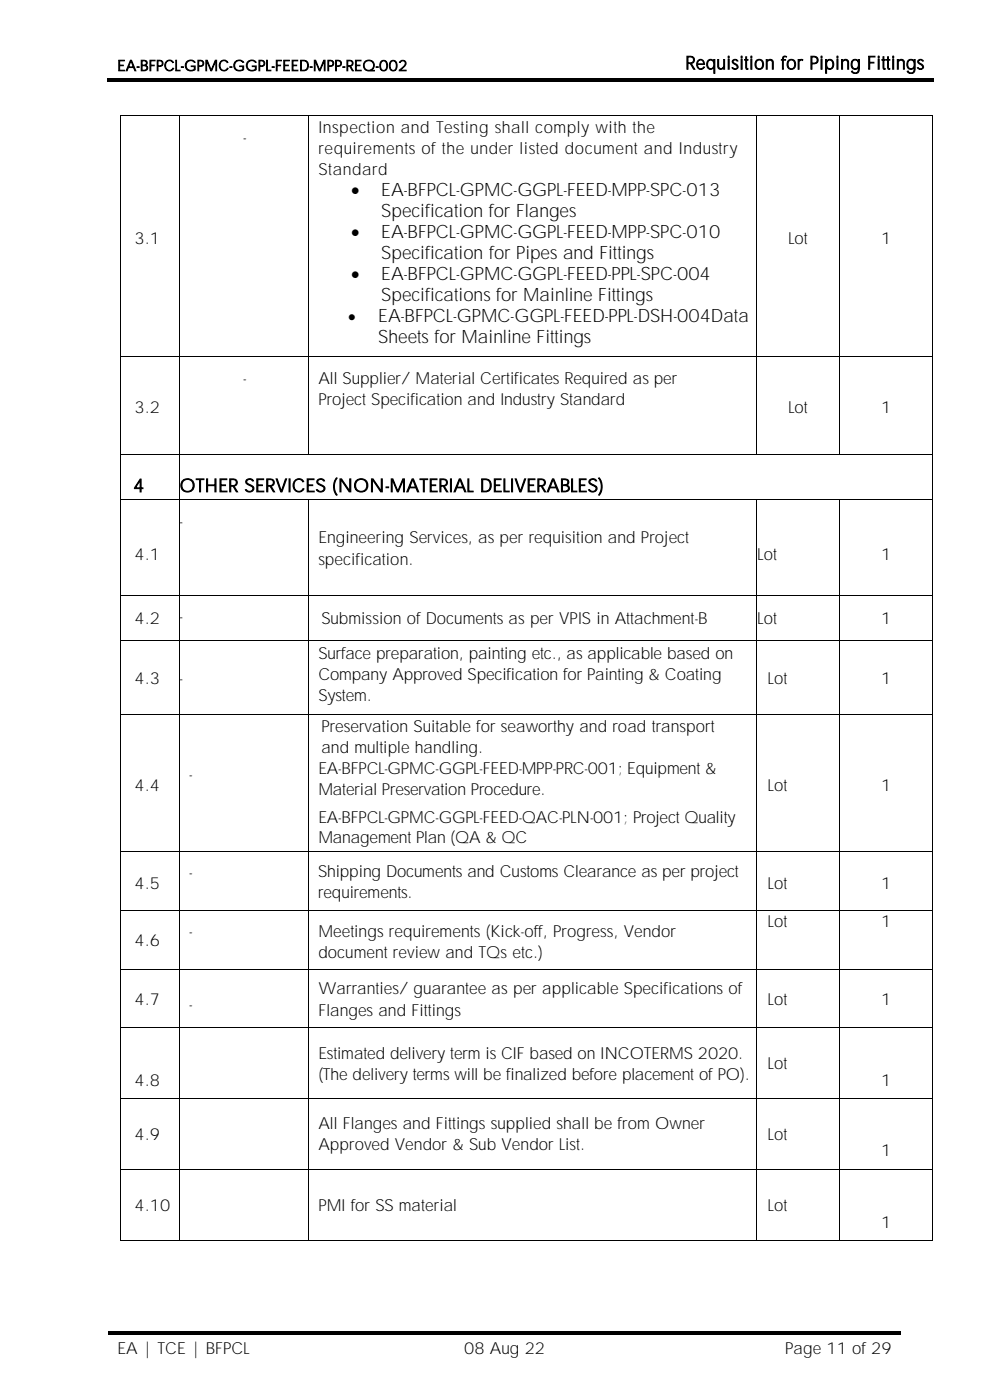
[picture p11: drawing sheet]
<svg xmlns="http://www.w3.org/2000/svg" width="210mm" height="297mm" viewBox="0 0 210 297" stroke-linecap="round" stroke-linejoin="round" font-family="sans-serif">
<defs><g id="words">
<g font-size="3.9">
<text x="145.4" y="14.7">Requisition for Piping Fittings</text>
<text x="74.5" y="41.6">•</text>
<text x="80.9" y="41.6">EA-BFPCL-GPMC-GGPL-FEED-MPP-SPC-013</text>
<text x="80.9" y="46.1">Specification for Flanges</text>
<text x="74.5" y="50.6">•</text>
<text x="80.9" y="50.6">EA-BFPCL-GPMC-GGPL-FEED-MPP-SPC-010</text>
<text x="74.5" y="59.5">•</text>
<text x="80.9" y="55">Specification for Pipes and Fittings</text>
<text x="80.9" y="59.5">EA-BFPCL-GPMC-GGPL-FEED-PPL-SPC-004</text>
<text x="80.9" y="63.9">Specifications for Mainline Fittings</text>
<text x="80.2" y="68.4">EA-BFPCL-GPMC-GGPL-FEED-PPL-DSH-004Data</text>
<text x="80.2" y="72.9">Sheets for Mainline Fittings</text>
<text x="28.2" y="104.4">4</text>
<text x="38.1" y="104.4">OTHER SERVICES (NON-MATERIAL DELIVERABLES)</text>
</g>
<g font-size="3.5">
<text x="67.5" y="28.2">Inspection and Testing shall comply with the</text>
<text x="51.6" y="30.3">-</text>
<text x="67.5" y="32.7">requirements of the under listed document and Industry</text>
<text x="67.5" y="37.1">Standard</text>
<text x="28.5" y="51.7">3.1</text>
<text x="167.3" y="51.7">Lot</text>
<text x="186.9" y="51.7">1</text>
<text x="73.9" y="68.4">•</text>
<text x="51.6" y="81.4">-</text>
<text x="67.5" y="81.4">All Supplier/ Material Certificates Required as per</text>
<text x="28.5" y="87.6">3.2</text>
<text x="67.5" y="85.9">Project Specification and Industry Standard</text>
<text x="167.3" y="87.6">Lot</text>
<text x="186.9" y="87.6">1</text>
<text x="38.1" y="111.8">-</text>
<text x="28.5" y="118.7">4.1</text>
<text x="67.5" y="115.3">Engineering Services, as per requisition and Project</text>
<text x="67.5" y="119.8">specification.</text>
<text x="160.7" y="118.7">Lot</text>
<text x="186.9" y="118.7">1</text>
<text x="28.5" y="132.5">4.2</text>
<text x="38.1" y="132">-</text>
<text x="68.2" y="132.5">Submission of Documents as per VPIS in Attachment-B</text>
<text x="160.7" y="132.5">Lot</text>
<text x="186.9" y="132.5">1</text>
<text x="67.5" y="139.8">Surface preparation, painting etc., as applicable based on</text>
<text x="28.5" y="145.1">4.3</text>
<text x="38.1" y="145.1">-</text>
<text x="67.5" y="144.3">Company Approved Specification for Painting &amp; Coating</text>
<text x="67.5" y="148.7">System.</text>
<text x="162.9" y="145.1">Lot</text>
<text x="186.9" y="145.1">1</text>
<text x="68.2" y="155.3">Preservation Suitable for seaworthy and road transport</text>
<text x="68.2" y="159.8">and multiple handling.</text>
<text x="28.5" y="167.7">4.4</text>
<text x="40.1" y="165.5">-</text>
<text x="67.5" y="164.2">EA-BFPCL-GPMC-GGPL-FEED-MPP-PRC-001; Equipment &amp;</text>
<text x="162.9" y="167.7">Lot</text>
<text x="186.9" y="167.7">1</text>
<text x="67.5" y="168.6">Material Preservation Procedure.</text>
<text x="67.5" y="174.6">EA-BFPCL-GPMC-GGPL-FEED-QAC-PLN-001; Project Quality</text>
<text x="67.5" y="179">Management Plan (QA &amp; QC</text>
<text x="28.5" y="188.6">4.5</text>
<text x="40.1" y="186.4">-</text>
<text x="67.5" y="186">Shipping Documents and Customs Clearance as per project</text>
<text x="67.5" y="190.5">requirements.</text>
<text x="162.9" y="188.6">Lot</text>
<text x="186.9" y="188.6">1</text>
<text x="162.9" y="196.8">Lot</text>
<text x="186.9" y="196.8">1</text>
<text x="28.5" y="200.8">4.6</text>
<text x="40.1" y="198.8">-</text>
<text x="67.5" y="198.9">Meetings requirements (Kick-off, Progress, Vendor</text>
<text x="67.5" y="203.3">document review and TQs etc.)</text>
<text x="28.5" y="213.2">4.7</text>
<text x="40.1" y="214.2">-</text>
<text x="67.5" y="211">Warranties/ guarantee as per applicable Specifications of</text>
<text x="67.5" y="215.5">Flanges and Fittings</text>
<text x="162.9" y="213.2">Lot</text>
<text x="186.9" y="213.2">1</text>
<text x="67.5" y="224.6">Estimated delivery term is CIF based on INCOTERMS 2020.</text>
<text x="162.9" y="226.9">Lot</text>
<text x="28.5" y="230.5">4.8</text>
<text x="67.5" y="229.1">(The delivery terms will be finalized before placement of PO).</text>
<text x="186.9" y="230.5">1</text>
<text x="67.5" y="239.6">All Flanges and Fittings supplied shall be from Owner</text>
<text x="28.5" y="241.9">4.9</text>
<text x="67.5" y="244.1">Approved Vendor &amp; Sub Vendor List.</text>
<text x="162.9" y="241.9">Lot</text>
<text x="186.9" y="245.4">1</text>
<text x="28.5" y="257">4.10</text>
<text x="67.5" y="257">PMI for SS material</text>
<text x="162.9" y="257">Lot</text>
<text x="186.9" y="260.5">1</text>
<text x="24.9" y="287.3">EA | TCE | BFPCL</text>
<text x="98.5" y="287.3">08 Aug 22</text>
<text x="166.6" y="287.3">Page 11 of 29</text>
</g>
<text font-size="3.2" x="24.9" y="15">EA-BFPCL-GPMC-GGPL-FEED-MPP-REQ-002</text>
</g></defs>
<g fill="#000">
<path d="M22.7 16.6h84.8v.8h-84.8z" fill-rule="evenodd"/>
<path d="M107.2 16.6h.8v.8h-.8z" fill-rule="evenodd"/>
<path d="M108 16.6h90.1v.8h-90.1z" fill-rule="evenodd"/>
<path d="M25.4 24.5h.2v.2h-.2z" fill-rule="evenodd"/>
<path d="M25.4 24.5h.2v.2h-.2z" fill-rule="evenodd"/>
<path d="M37.9 24.5h.2v.2h-.2z" fill-rule="evenodd"/>
<path d="M65.4 24.5h.2v.2h-.2z" fill-rule="evenodd"/>
<path d="M160.4 24.5h.2v.2h-.2z" fill-rule="evenodd"/>
<path d="M177.9 24.5h.2v.2h-.2z" fill-rule="evenodd"/>
<path d="M197.7 24.5h.3v.2h-.3z" fill-rule="evenodd"/>
<path d="M197.7 24.5h.3v.2h-.3z" fill-rule="evenodd"/>
<path d="M25.4 75.6h.2v.2h-.2z" fill-rule="evenodd"/>
<path d="M37.9 75.6h.2v.2h-.2z" fill-rule="evenodd"/>
<path d="M65.4 75.6h.2v.2h-.2z" fill-rule="evenodd"/>
<path d="M160.4 75.6h.2v.2h-.2z" fill-rule="evenodd"/>
<path d="M177.9 75.6h.2v.2h-.2z" fill-rule="evenodd"/>
<path d="M197.7 75.6h.3v.2h-.3z" fill-rule="evenodd"/>
<path d="M25.4 96.4h.2v.2h-.2z" fill-rule="evenodd"/>
<path d="M37.9 96.4h.2v.2h-.2z" fill-rule="evenodd"/>
<path d="M65.4 96.4h.2v.2h-.2z" fill-rule="evenodd"/>
<path d="M160.4 96.4h.2v.2h-.2z" fill-rule="evenodd"/>
<path d="M177.9 96.4h.2v.2h-.2z" fill-rule="evenodd"/>
<path d="M197.7 96.4h.3v.2h-.3z" fill-rule="evenodd"/>
<path d="M25.4 106h.2v.2h-.2z" fill-rule="evenodd"/>
<path d="M37.9 106h.2v.2h-.2z" fill-rule="evenodd"/>
<path d="M65.4 106h.2v.2h-.2z" fill-rule="evenodd"/>
<path d="M160.4 106h.2v.2h-.2z" fill-rule="evenodd"/>
<path d="M177.9 106h.2v.2h-.2z" fill-rule="evenodd"/>
<path d="M197.7 106h.3v.2h-.3z" fill-rule="evenodd"/>
<path d="M25.4 126.2h.2v.2h-.2z" fill-rule="evenodd"/>
<path d="M25.4 135.8h.2v.2h-.2z" fill-rule="evenodd"/>
<path d="M37.9 126.2h.2v.2h-.2z" fill-rule="evenodd"/>
<path d="M37.9 135.8h.2v.2h-.2z" fill-rule="evenodd"/>
<path d="M65.4 126.2h.2v.2h-.2z" fill-rule="evenodd"/>
<path d="M65.4 135.8h.2v.2h-.2z" fill-rule="evenodd"/>
<path d="M160.4 126.2h.2v.2h-.2z" fill-rule="evenodd"/>
<path d="M160.4 135.8h.2v.2h-.2z" fill-rule="evenodd"/>
<path d="M177.9 126.2h.2v.2h-.2z" fill-rule="evenodd"/>
<path d="M177.9 135.8h.2v.2h-.2z" fill-rule="evenodd"/>
<path d="M197.7 126.2h.3v.2h-.3z" fill-rule="evenodd"/>
<path d="M197.7 135.8h.3v.2h-.3z" fill-rule="evenodd"/>
<path d="M25.4 151.5h.2v.2h-.2z" fill-rule="evenodd"/>
<path d="M37.9 151.5h.2v.2h-.2z" fill-rule="evenodd"/>
<path d="M65.4 151.5h.2v.2h-.2z" fill-rule="evenodd"/>
<path d="M160.4 151.5h.2v.2h-.2z" fill-rule="evenodd"/>
<path d="M177.9 151.5h.2v.2h-.2z" fill-rule="evenodd"/>
<path d="M197.7 151.5h.3v.2h-.3z" fill-rule="evenodd"/>
<path d="M25.4 180.6h.2v.2h-.2z" fill-rule="evenodd"/>
<path d="M25.4 193h.2v.2h-.2z" fill-rule="evenodd"/>
<path d="M37.9 180.6h.2v.2h-.2z" fill-rule="evenodd"/>
<path d="M37.9 193h.2v.2h-.2z" fill-rule="evenodd"/>
<path d="M65.4 180.6h.2v.2h-.2z" fill-rule="evenodd"/>
<path d="M65.4 193h.2v.2h-.2z" fill-rule="evenodd"/>
<path d="M160.4 180.6h.2v.2h-.2z" fill-rule="evenodd"/>
<path d="M160.4 193h.2v.2h-.2z" fill-rule="evenodd"/>
<path d="M177.9 180.6h.2v.2h-.2z" fill-rule="evenodd"/>
<path d="M177.9 193h.2v.2h-.2z" fill-rule="evenodd"/>
<path d="M197.7 180.6h.3v.2h-.3z" fill-rule="evenodd"/>
<path d="M197.7 193h.3v.2h-.3z" fill-rule="evenodd"/>
<path d="M25.4 205.6h.2v.2h-.2z" fill-rule="evenodd"/>
<path d="M25.4 218h.2v.2h-.2z" fill-rule="evenodd"/>
<path d="M37.9 205.6h.2v.2h-.2z" fill-rule="evenodd"/>
<path d="M37.9 218h.2v.2h-.2z" fill-rule="evenodd"/>
<path d="M65.4 205.6h.2v.2h-.2z" fill-rule="evenodd"/>
<path d="M65.4 218h.2v.2h-.2z" fill-rule="evenodd"/>
<path d="M160.4 205.6h.2v.2h-.2z" fill-rule="evenodd"/>
<path d="M160.4 218h.2v.2h-.2z" fill-rule="evenodd"/>
<path d="M177.9 205.6h.2v.2h-.2z" fill-rule="evenodd"/>
<path d="M177.9 218h.2v.2h-.2z" fill-rule="evenodd"/>
<path d="M197.7 205.6h.3v.2h-.3z" fill-rule="evenodd"/>
<path d="M197.7 218h.3v.2h-.3z" fill-rule="evenodd"/>
<path d="M25.4 232.9h.2v.2h-.2z" fill-rule="evenodd"/>
<path d="M37.9 232.9h.2v.2h-.2z" fill-rule="evenodd"/>
<path d="M65.4 232.9h.2v.2h-.2z" fill-rule="evenodd"/>
<path d="M160.4 232.9h.2v.2h-.2z" fill-rule="evenodd"/>
<path d="M177.9 232.9h.2v.2h-.2z" fill-rule="evenodd"/>
<path d="M197.7 232.9h.3v.2h-.3z" fill-rule="evenodd"/>
<path d="M25.4 248h.2v.2h-.2z" fill-rule="evenodd"/>
<path d="M37.9 248h.2v.2h-.2z" fill-rule="evenodd"/>
<path d="M65.4 248h.2v.2h-.2z" fill-rule="evenodd"/>
<path d="M160.4 248h.2v.2h-.2z" fill-rule="evenodd"/>
<path d="M177.9 248h.2v.2h-.2z" fill-rule="evenodd"/>
<path d="M197.7 248h.3v.2h-.3z" fill-rule="evenodd"/>
<path d="M25.4 263.1h.2v.3h-.2z" fill-rule="evenodd"/>
<path d="M25.4 263.1h.2v.3h-.2z" fill-rule="evenodd"/>
<path d="M37.9 263.1h.2v.3h-.2z" fill-rule="evenodd"/>
<path d="M65.4 263.1h.2v.3h-.2z" fill-rule="evenodd"/>
<path d="M160.4 263.1h.2v.3h-.2z" fill-rule="evenodd"/>
<path d="M177.9 263.1h.2v.3h-.2z" fill-rule="evenodd"/>
<path d="M197.7 263.1h.3v.3h-.3z" fill-rule="evenodd"/>
<path d="M197.7 263.1h.3v.3h-.3z" fill-rule="evenodd"/>
<path d="M23 282.5h56.1v.8h-56.1z" fill-rule="evenodd"/>
<path d="M79.1 282.5h.8v.8h-.8z" fill-rule="evenodd"/>
<path d="M79.9 282.5h55.1v.8h-55.1z" fill-rule="evenodd"/>
<path d="M135 282.5h.8v.8h-.8z" fill-rule="evenodd"/>
<path d="M135.8 282.5h55.3v.8h-55.3z" fill-rule="evenodd"/>
</g>
<g fill="none" stroke="#000" stroke-width=".21">
<path d="M25.5 24.7v50.9M25.6 24.6h12.3M38 24.7v50.9M38.1 24.6h27.3M65.5 24.7v50.9M65.6 24.6h94.8M160.5 24.7v50.9M160.6 24.6h17.3M178 24.7v50.9M178.1 24.6h19.6M197.8 24.7v50.9M25.5 75.8v20.6"/>
<path d="M25.6 75.7h12.3M38 75.8v20.6M38.1 75.7h27.3M65.5 75.8v20.6M65.6 75.7h94.8M160.5 75.8v20.6M160.6 75.7h17.3M178 75.8v20.6M178.1 75.7h19.6M197.8 75.8v20.6M25.5 96.6v9.4M25.6 96.5h12.3"/>
<path d="M38 96.6v9.4M38.1 96.5h27.3M65.6 96.5h94.8M160.6 96.5h17.3M178.1 96.5h19.6M197.8 96.6v9.4M25.5 106.2v20M25.6 106.1h12.3M38 106.2v20M38.1 106.1h27.3M65.5 106.2v20M65.6 106.1h94.8"/>
<path d="M160.5 106.2v20M160.6 106.1h17.3M178 106.2v20M178.1 106.1h19.6M197.8 106.2v20M25.5 126.4v9.4M25.5 136v15.5M25.6 126.3h12.3M25.6 135.9h12.3M38 126.4v9.4M38 136v15.5M38.1 126.3h27.3"/>
<path d="M38.1 135.9h27.3M65.5 126.4v9.4M65.5 136v15.5M65.6 126.3h94.8M65.6 135.9h94.8M160.5 126.4v9.4M160.5 136v15.5M160.6 126.3h17.3M160.6 135.9h17.3M178 126.4v9.4M178 136v15.5M178.1 126.3h19.6"/>
<path d="M178.1 135.9h19.6M197.8 126.4v9.4M197.8 136v15.5M25.5 151.7v28.9M25.6 151.6h12.3M38 151.7v28.9M38.1 151.6h27.3M65.5 151.7v28.9M65.6 151.6h94.8M160.5 151.7v28.9M160.6 151.6h17.3M178 151.7v28.9"/>
<path d="M178.1 151.6h19.6M197.8 151.7v28.9M25.5 180.8v12.2M25.5 193.2v12.4M25.6 180.7h12.3M25.6 193.1h12.3M38 180.8v12.2M38 193.2v12.4M38.1 180.7h27.3M38.1 193.1h27.3M65.5 180.8v12.2M65.5 193.2v12.4"/>
<path d="M65.6 180.7h94.8M65.6 193.1h94.8M160.5 180.8v12.2M160.5 193.2v12.4M160.6 180.7h17.3M160.6 193.1h17.3M178 180.8v12.2M178 193.2v12.4M178.1 180.7h19.6M178.1 193.1h19.6M197.8 180.8v12.2M197.8 193.2v12.4"/>
<path d="M25.5 205.8v12.2M25.5 218.2v14.7M25.6 205.7h12.3M25.6 218.1h12.3M38 205.8v12.2M38 218.2v14.7M38.1 205.7h27.3M38.1 218.1h27.3M65.5 205.8v12.2M65.5 218.2v14.7M65.6 205.7h94.8M65.6 218.1h94.8"/>
<path d="M160.5 205.8v12.2M160.5 218.2v14.7M160.6 205.7h17.3M160.6 218.1h17.3M178 205.8v12.2M178 218.2v14.7M178.1 205.7h19.6M178.1 218.1h19.6M197.8 205.8v12.2M197.8 218.2v14.7M25.5 233.1v14.9M25.6 233h12.3"/>
<path d="M38 233.1v14.9M38.1 233h27.3M65.5 233.1v14.9M65.6 233h94.8M160.5 233.1v14.9M160.6 233h17.3M178 233.1v14.9M178.1 233h19.6M197.8 233.1v14.9M25.5 248.2v14.9M25.6 248.1h12.3M38 248.2v14.9"/>
<path d="M38.1 248.1h27.3M65.5 248.2v14.9M65.6 248.1h94.8M160.5 248.2v14.9M160.6 248.1h17.3M178 248.2v14.9M178.1 248.1h19.6M197.8 248.2v14.9M25.6 263.2h12.3M38.1 263.2h27.3M65.6 263.2h94.8M160.6 263.2h17.3"/>
<path d="M178.1 263.2h19.6"/>
</g>
<use href="#words"/>
</svg>
